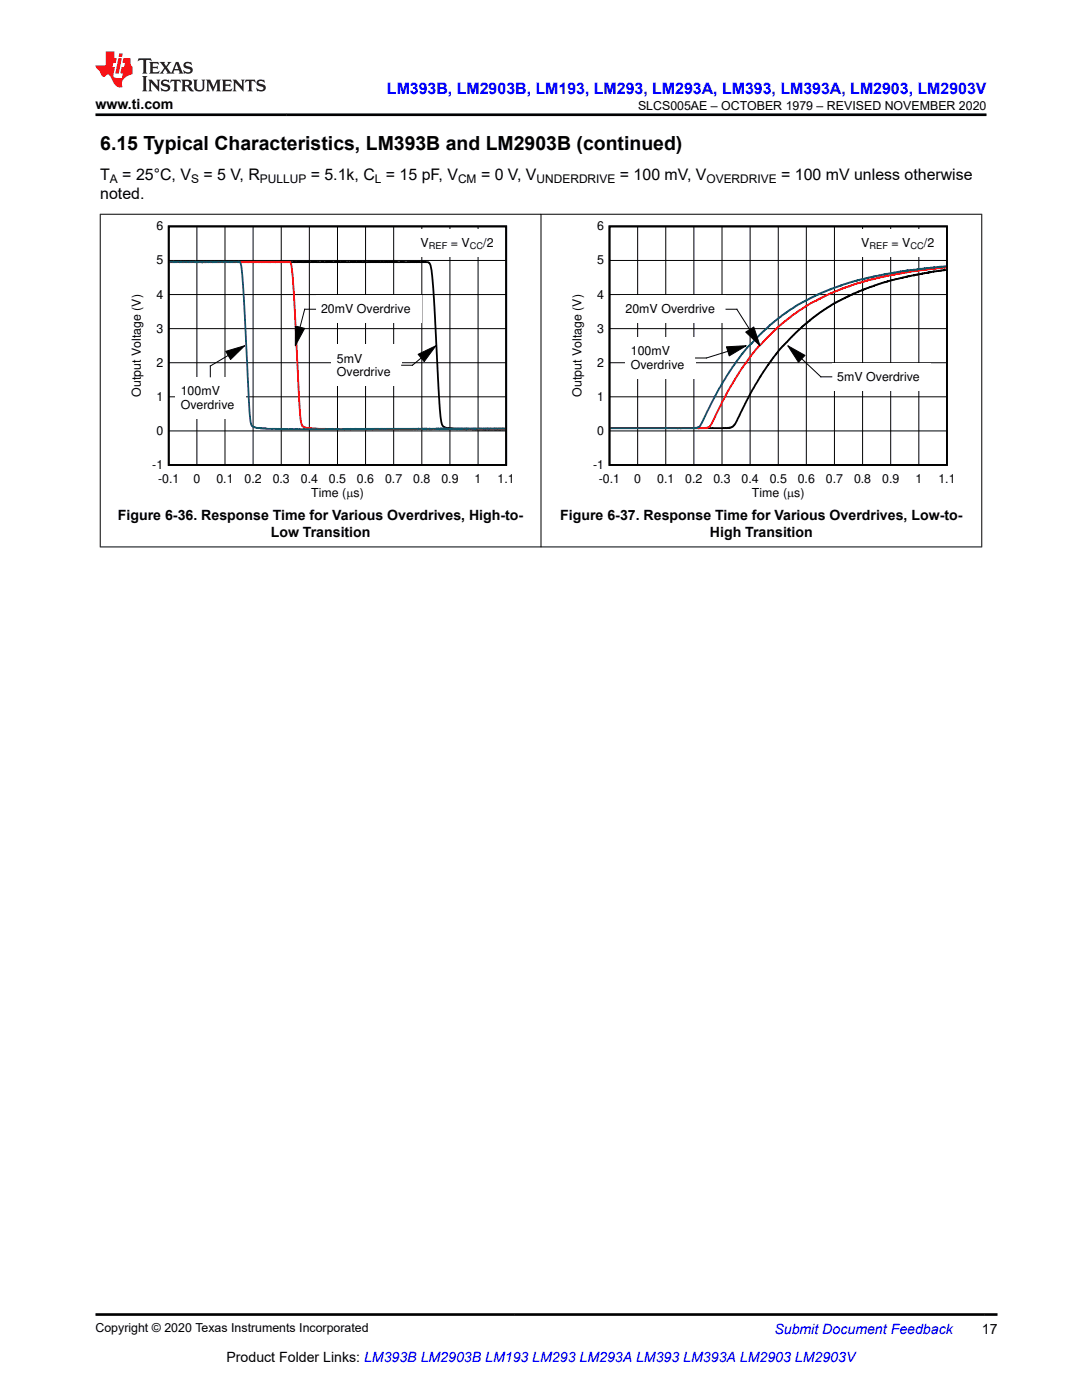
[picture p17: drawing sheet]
<svg xmlns="http://www.w3.org/2000/svg" width="216mm" height="279mm" viewBox="0 0 216 279" stroke-linecap="round" stroke-linejoin="round" font-family="sans-serif">
<defs><g id="words">
<text font-size="3.9" x="20" y="29.9">6.15 Typical Characteristics, LM393B and LM2903B (continued)</text>
<text font-size="3.2" fill="#00f" x="77.2" y="18.7">LM393B, LM2903B, LM193, LM293, LM293A, LM393, LM393A, LM2903, LM2903V</text>
<g font-size="3.2">
<text x="20" y="35.8">T</text>
<text x="24.4" y="35.8">= 25°C, V</text>
<text x="40.6" y="35.8">= 5 V, R</text>
<text x="62" y="35.8">= 5.1k, C = 15 pF, V</text>
<text x="96" y="35.8">= 0 V, V</text>
<text x="123.7" y="35.8">= 100 mV, V</text>
<text x="155.9" y="35.8">= 100 mV unless otherwise</text>
<text x="20" y="39.6">noted.</text>
</g>
<g font-size="2.8">
<text x="19" y="21.8">www.ti.com</text>
<text x="23.5" y="103.8">Figure 6-36. Response Time for Various Overdrives, High-to-</text>
<text x="54" y="107.2">Low Transition</text>
<text x="111.8" y="103.8">Figure 6-37. Response Time for Various Overdrives, Low-to-</text>
<text x="141.7" y="107.2">High Transition</text>
<text x="195.9" y="266.1">17</text>
<text x="45.2" y="271.7">Product Folder Links: LM393B LM2903B LM193 LM293 LM293A LM393 LM393A LM2903 LM2903V</text>
</g>
<text font-size="2.8" fill="#00f" x="154.5" y="266.2">Submit Document Feedback</text>
<g font-size="2.5">
<text x="127.3" y="21.9">SLCS005AE – OCTOBER 1979 – REVISED NOVEMBER 2020</text>
<text x="31.2" y="46">6</text>
<text x="119.2" y="46">6</text>
<text x="31.2" y="52.8">5</text>
<text x="83.9" y="49.3">V</text>
<text x="90" y="49.3">= V</text>
<text x="96.4" y="49.3">/2</text>
<text x="119.2" y="52.8">5</text>
<text x="171.9" y="49.3">V</text>
<text x="177.9" y="49.3">= V</text>
<text x="184.4" y="49.3">/2</text>
<text x="31.2" y="59.6">4</text>
<text x="119.2" y="59.6">4</text>
<text x="64.1" y="62.6">20mV Overdrive</text>
<text x="124.8" y="62.6">20mV Overdrive</text>
<text x="31.2" y="66.4">3</text>
<text x="119.2" y="66.4">3</text>
<text x="125.9" y="70.9">100mV</text>
<text x="31.2" y="73.2">2</text>
<text x="67.2" y="72.4">5mV</text>
<text x="67.2" y="75.1">Overdrive</text>
<text x="119.2" y="73.2">2</text>
<text x="125.9" y="73.7">Overdrive</text>
<text x="167.1" y="76.1">5mV Overdrive</text>
<text x="28.1" y="79.2" transform="rotate(-90 28.1 79.2)">Output Voltage (V)</text>
<text x="31.2" y="80">1</text>
<text x="36.1" y="78.8">100mV</text>
<text x="36.1" y="81.6">Overdrive</text>
<text x="116.1" y="79.2" transform="rotate(-90 116.1 79.2)">Output Voltage (V)</text>
<text x="119.2" y="80">1</text>
<text x="31.2" y="86.8">0</text>
<text x="119.2" y="86.8">0</text>
<text x="30.4" y="93.6">-1</text>
<text x="118.3" y="93.6">-1</text>
<text x="31.5" y="96.4">-0.1</text>
<text x="38.6" y="96.4">0</text>
<text x="43.2" y="96.4">0.1</text>
<text x="48.8" y="96.4">0.2</text>
<text x="54.4" y="96.4">0.3</text>
<text x="60" y="96.4">0.4</text>
<text x="62.1" y="99.3">Time (Ps)</text>
<text x="65.6" y="96.4">0.5</text>
<text x="71.2" y="96.4">0.6</text>
<text x="76.8" y="96.4">0.7</text>
<text x="82.5" y="96.4">0.8</text>
<text x="88.1" y="96.4">0.9</text>
<text x="94.7" y="96.4">1</text>
<text x="99.3" y="96.4">1.1</text>
<text x="119.5" y="96.4">-0.1</text>
<text x="126.6" y="96.4">0</text>
<text x="131.1" y="96.4">0.1</text>
<text x="136.7" y="96.4">0.2</text>
<text x="142.4" y="96.4">0.3</text>
<text x="148" y="96.4">0.4</text>
<text x="150" y="99.3">Time (Ps)</text>
<text x="153.6" y="96.4">0.5</text>
<text x="159.2" y="96.4">0.6</text>
<text x="164.8" y="96.4">0.7</text>
<text x="170.4" y="96.4">0.8</text>
<text x="176" y="96.4">0.9</text>
<text x="182.7" y="96.4">1</text>
<text x="187.2" y="96.4">1.1</text>
<text x="19" y="265.9">Copyright © 2020 Texas Instruments Incorporated</text>
</g>
<g font-size="2.4">
<text x="21.9" y="36.5">A</text>
<text x="38.1" y="36.5">S</text>
<text x="51.9" y="36.5">PULLUP</text>
<text x="74.8" y="36.5">L</text>
<text x="91.4" y="36.5">CM</text>
<text x="107.1" y="36.5">UNDERDRIVE</text>
<text x="141" y="36.5">OVERDRIVE</text>
</g>
<g font-size="1.8">
<text x="85.6" y="49.7">REF</text>
<text x="93.7" y="49.7">CC</text>
<text x="173.5" y="49.7">REF</text>
<text x="181.7" y="49.7">CC</text>
</g>
</g></defs>
<path d="M33.7 45.2h67.3v47.6h-67.3zM33.8 52.3h6.2l.4 .1 1-.1h43.8a.7 .7 0 0 1 .7 .7l.6 5.3 .9 18.1a48.6 48.6 0 0 0 .8 8.4l.3 .4 .4 .2 2.2 .3h9.7" fill="none" stroke="#000" stroke-width=".36"/>
<g fill="none" stroke="#000" stroke-width=".2">
<path d="M33.7 58.8h67.3M33.7 52h67.3M39.3 45.2v47.6M44.9 45.2v47.6M50.5 45.2v47.6M56.1 45.2v47.6M61.7 45.2v47.6M67.3 45.2v47.6M72.9 45.2v47.6M78.6 45.2v47.6M84.2 45.2v47.6M89.8 45.2v47.6"/>
<path d="M95.4 45.2v47.6M33.7 79.2h67.3M33.7 72.4h67.3M33.7 65.6h67.3M33.7 86h67.3"/>
</g>
<path d="M33.8 52.3h24a.45 .45 0 0 1 .3 .6l.6 7 .8 15.6a55.5 55.5 0 0 0 .7 9.3l.2 .3 .6 .3 3.2 .3 36.6-.1" fill="none" stroke="#f00" stroke-width=".36"/>
<path d="M33.8 52.3h10.9v-.1l.1 .1h2.7l.1-.1 .3 .1a24.8 24.8 0 0 1 .7 6.6l.8 16.2a60.9 60.9 0 0 0 .7 9.7l.5 .4 .7 .2h1.6l.2 .2 1.1 .1 2.9-.1 .2 .1 .5-.1 2 .1 2.3-.1 1 .1 1.9-.1 35.8-.1" fill="none" stroke="#105465" stroke-width=".36"/>
<g fill="#fff">
<path d="M82.8 45.7h17.9v5.5h-17.9z" fill-rule="evenodd"/>
<path d="M63 58.9h21.1v5.6h-21.1z" fill-rule="evenodd"/>
</g>
<path d="M58.9 65.1l1.9 .4-1.9 3.5z" fill="#000"/>
<path d="M58.9 65.1l1.9 .4-1.9 3.5zM60.8 61.7l-.9 3.6M60.8 61.7h2.2" fill="none" stroke="#000" stroke-width=".2"/>
<path d="M66.1 68.7h14v8.3h-14z" fill-rule="evenodd" fill="#fff"/>
<path d="M83.4 70.7l3.6-1.7-2.4 3.2z" fill="#000"/>
<path d="M83.4 70.7l3.6-1.7-2.4 3.2zM84 71.4l-1.7 1.5h-2.2" fill="none" stroke="#000" stroke-width=".2"/>
<path d="M35 75.2h14v8.3h-14z" fill-rule="evenodd" fill="#fff"/>
<path d="M45 70.1l3.8-1.1-2.8 2.7z" fill="#000"/>
<g fill="none" stroke="#000" stroke-width=".2">
<path d="M121.6 58.8h67.4M121.6 52h67.4M127.2 45.2v47.6M132.8 45.2v47.6M138.5 45.2v47.6M144.1 45.2v47.6M149.7 45.2v47.6M155.3 45.2v47.6M160.9 45.2v47.6M166.5 45.2v47.6M172.1 45.2v47.6M177.7 45.2v47.6"/>
<path d="M183.3 45.2v47.6M42 73v2.2M45 70.1l3.8-1.1-2.8 2.7zM45.5 70.9l-3.5 2.1M121.6 79.2h67.4M121.6 72.4h67.4M121.6 65.6h67.4M121.6 86h67.4"/>
</g>
<path d="M121.6 45.2h67.4v47.6h-67.4zM188.8 53.9l-2.5 .3-4.8 .8-.1 .2-.2-.1-1.3 .4-1.9 .4-4.3 1.3-3.4 1.4-.2 .2-3.2 1.5-3.4 2.2-3.7 3-3.7 3.7-1.3 1.4-3.3 4.9-1.7 2.9-3 6-.4 .6-.5 .3-.6 .1h-23.5" fill="none" stroke="#000" stroke-width=".36"/>
<path d="M188.8 53.3l-7.6 .9-8.1 1.7-.1 .2-2.2 .5-1.3 .6-1.5 .4-2.6 1-3.2 1.7-2.7 1.6-4.5 3.6-3.7 3.7-1.2 1.4-1.7 2.4-2.6 4.1-1.8 3.2-2 4.3-.6 .7-2 .2-17.6-.1" fill="none" stroke="#f00" stroke-width=".36"/>
<path d="M188.8 53.1l-9.1 1.1-5.2 .9-4.4 1.1-4.3 1.4-2.3 1-3.4 1.7-2.4 1.5-4.1 3.1-4.4 4.3-1.1 1.3-2.5 3.6-2.2 3.5-3.3 6.7-.8 1-.4 .1h-17.1" fill="none" stroke="#105465" stroke-width=".36"/>
<path d="M123.7 58.9h21.1v5.6h-21.1z" fill-rule="evenodd" fill="#fff"/>
<path d="M148.8 66.3l1.6-1 1.2 3.7z" fill="#000"/>
<path d="M144.9 61.7h2.1M147 61.7l2.6 4.1M148.8 66.3l1.6-1 1.2 3.7z" fill="none" stroke="#000" stroke-width=".2"/>
<path d="M166 72.4h19.7v5.6h-19.7z" fill-rule="evenodd" fill="#fff"/>
<path d="M157.2 69l3.4 1.9-1.3 1.4z" fill="#000"/>
<path d="M157.2 69l3.4 1.9-1.3 1.4zM160 71.6l3.8 3.6M163.8 75.2h2.2" fill="none" stroke="#000" stroke-width=".2"/>
<path d="M124.8 67.3h14v8.3h-14z" fill-rule="evenodd" fill="#fff"/>
<path d="M145 69.2l3.9-.2-3.4 2z" fill="#000"/>
<path d="M138.8 71.4h2.1M145 69.2l3.9-.2-3.4 2zM145.2 70.1l-4.2 1.3" fill="none" stroke="#000" stroke-width=".2"/>
<path d="M170.8 45.7h17.8v5.5h-17.8z" fill-rule="evenodd" fill="#fff"/>
<path d="M19.9 42.8h176.1M20 42.7v66.5M107.9 42.7v66.5M195.9 42.7v66.5M19.9 109.2h176.1" fill="none" stroke="#000" stroke-width=".2"/>
<path d="M27.7 11.6l-.2 .6 .5-.2h.6v.1v2.2l-.2 .4h1l-.2-.4v-2.2v-.1h.5l.5 .2-.1-.6zM29.8 12.4l.2 .3v1.6l-.2 .4h1.9l.1-.6a1.08 1.08 0 0 1-1.3 .2v-.7h.6l.4 .2v-.7l-.4 .2h-.6v-.5l.2-.2a1 1 0 0 1 1 .3l-.1-.5zM31.8 12.4l1 1.1-1 1.2h.9l-.2-.2 .4-.8 .5 .8-.2 .2h1.6l-.2-.2 .1-.5h1l.1 .5-.1 .2h.9l-.2-.4-.8-1.9h-.5l-1 2.1-.8-1.1 .9-1h-.8l.2 .2-.5 .6-.3-.6 .1-.2zM35.2 12.8l.4 1h-.8zM36.8 12.5a.65 .65 0 0 0-.2 .7 .65 .65 0 0 0 .6 .5l.7 .1 .1 .3a.79 .79 0 0 1-.7 .4 .79 .79 0 0 1-.7-.5l.1 .7 .2-.1a.93 .93 0 0 0 1.1 0 .93 .93 0 0 0 .4-.9 1.46 1.46 0 0 0-1.2-.6l-.1-.3a1.09 1.09 0 0 1 1.2 .2l-.2-.6-.1 .1-.6-.2zM28.4 15.2l.2 .4v2.2l-.2 .4h1l-.2-.4v-2.2l.2-.4zM29.6 15.9l.2 .4v1.5l-.2 .4h.8l-.3-.4v-1.3l1.7 1.8v-2l.2-.4h-.8l.2 .2 .1 1.1-1.2-1.3zM32.3 16a.65 .65 0 0 0-.2 .8 .65 .65 0 0 0 .7 .4l.6 .2 .1 .2a.79 .79 0 0 1-.7 .4 .79 .79 0 0 1-.7-.5l.1 .7 .2-.1a.93 .93 0 0 0 1.1 .1 .93 .93 0 0 0 .4-1 1.46 1.46 0 0 0-1.2-.5l-.1-.4a1.09 1.09 0 0 1 1.2 .2l-.2-.6-.1 .1-.6-.1zM34.1 15.9l-.1 .6a.63 .63 0 0 1 .7-.3l.1 1.6-.3 .4h1l-.2-.4v-1.6a.66 .66 0 0 1 .8 .3l-.1-.6zM36.2 15.9l.2 .4v1.5l-.2 .4h.9l-.2-.2v-.7h.5l.1 .2a.79 .79 0 0 0 1.2 .6l-1-.9a.61 .61 0 0 0 .6-.6 .61 .61 0 0 0-.5-.7zM36.9 16.2h.2a.47 .47 0 0 1 .5 .1 .47 .47 0 0 1 .1 .5l-.2 .1-.6 .1zM38.5 15.9l.2 .2a2.27 2.27 0 0 0 .4 2 1.04 1.04 0 0 0 1.7-.7v-1.3l.2-.2h-.8l.2 .4v1.1a.6 .6 0 0 1-.6 .6 .6 .6 0 0 1-.6-.6v-1.1l.3-.4zM41.1 15.9l.2 .4v1.5l-.2 .4h.7l-.2-.4v-1.4l.9 1.9 .8-1.9v1.4l-.2 .4h1l-.3-.4v-1.5l.3-.4h-.8l-.7 1.5-.7-1.5zM44.3 15.9l.2 .4v1.5l-.2 .4h1.9l.1-.6a1.09 1.09 0 0 1-1.3 .2v-.7h.6l.4 .2v-.6l-.4 .2h-.6v-.6l.2-.1a1.01 1.01 0 0 1 1 .3l-.1-.6zM46.4 15.9l.3 .4v1.5l-.3 .4h.8l-.2-.4v-1.3l1.6 1.8v-2l.2-.4h-.7l.2 .2v1.1l-1.2-1.3zM49 15.9l-.1 .6a.63 .63 0 0 1 .8-.3v1.6l-.3 .4h1l-.2-.4v-1.6a.66 .66 0 0 1 .8 .3l-.1-.6zM51.4 16a.65 .65 0 0 0-.2 .8 .65 .65 0 0 0 .6 .4l.6 .2 .2 .2a.79 .79 0 0 1-.8 .4 .79 .79 0 0 1-.6-.5l.1 .7 .2-.1a.93 .93 0 0 0 1 .1 .93 .93 0 0 0 .5-1 1.46 1.46 0 0 0-1.3-.5l-.1-.4a1.09 1.09 0 0 1 1.3 .2l-.2-.6-.2 .1-.5-.1z" fill="#231f20"/>
<path d="M21.1 10.3v2.7h-2v.4l.9 1a.95 .95 0 0 0 .9 .9 .59 .59 0 0 1 .6-.4 .59 .59 0 0 1 .5 .3l.4 .8a1.59 1.59 0 0 0 2.1 1.4 1.61 1.61 0 0 1 1-2.3l1-.3-.1-1.5a1.59 1.59 0 0 1-.4-1.7h-1.4l-.2 .9h.5l-.1 .9h-.5l-.2 .9v.3l.4 .1-.2 .9h-.6a.73 .73 0 0 1-1.1-.7l.3-1.5h-.5l.2-.9h.5l.2-.9h-.5v-1.3zM23.6 11.6l-.6 3.1h.7l.6-3.1zM23.8 10.7l-.1 .6h.7l.1-.6z" fill="#ed1c24"/>
<path d="M19 22.9h177.8M19 262.3h180" fill="none" stroke="#000" stroke-width=".53"/>
<use href="#words"/>
</svg>
